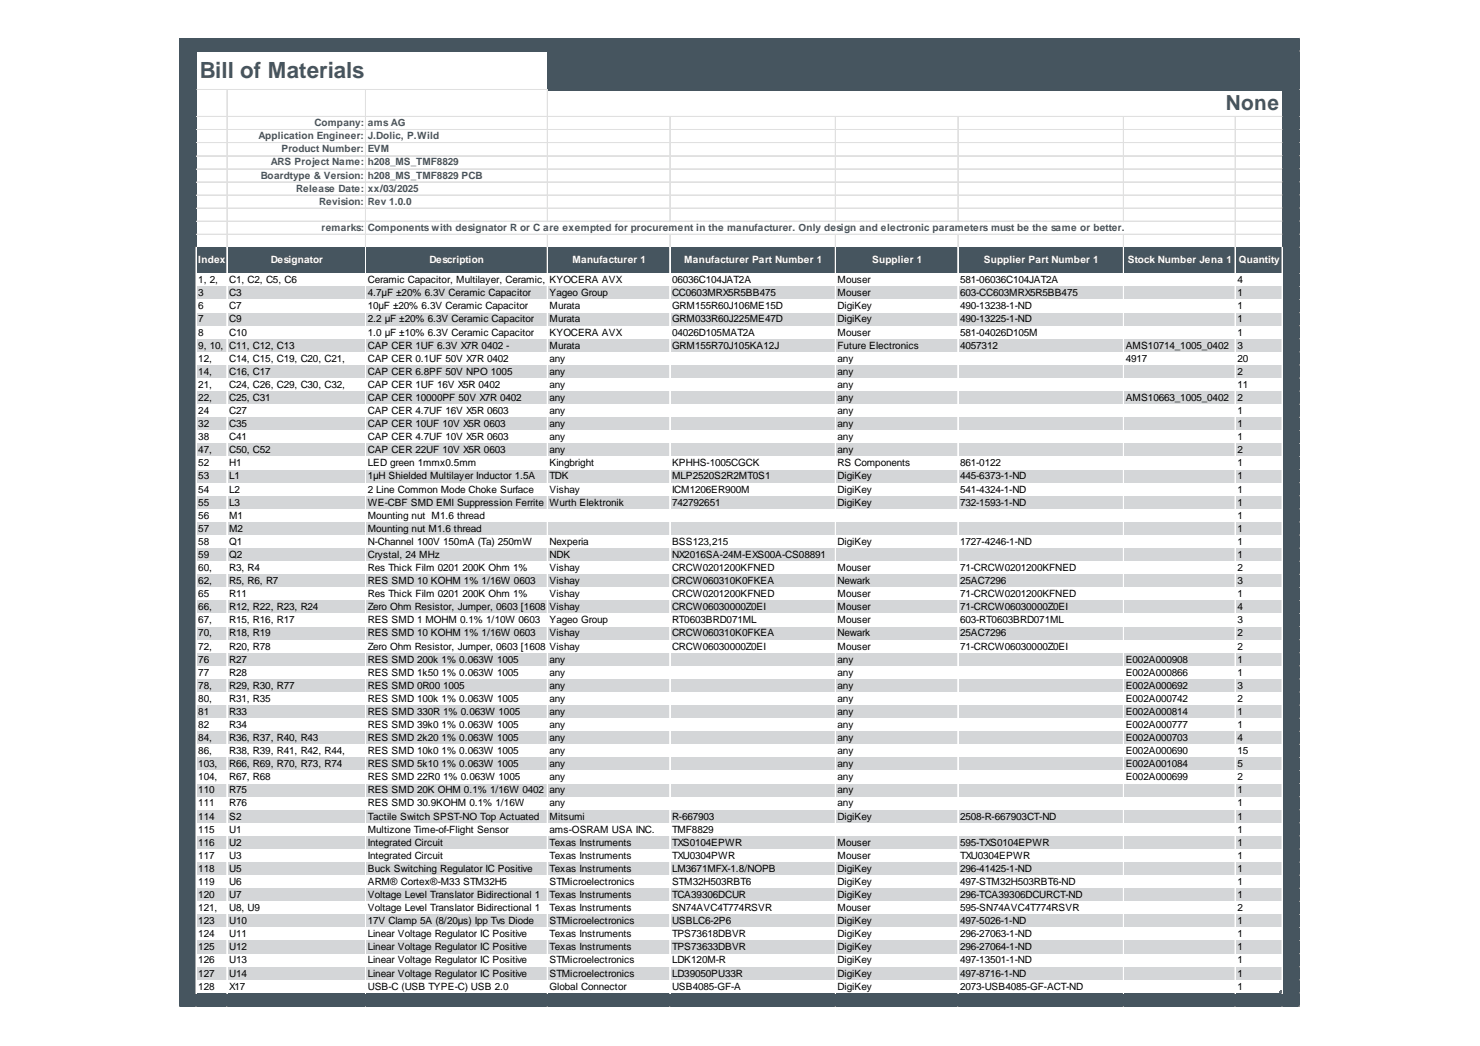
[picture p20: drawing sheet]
<svg xmlns="http://www.w3.org/2000/svg" width="297mm" height="210mm" viewBox="0 0 297 210" stroke-linecap="round" stroke-linejoin="round" font-family="sans-serif">
<defs><g id="words">
<text font-size="4.5" fill="#46555f" x="40.1" y="15.7">Bill of Materials</text>
<text font-size="4.2" fill="#46555f" x="246" y="22">None</text>
<g font-size="2" fill="#46555f">
<text x="51.9" y="28">Application Engineer:</text>
<text x="63.1" y="25.3">Company:</text>
<text x="73.8" y="25.3">ams AG</text>
<text x="73.8" y="28">J.Dolic, P.Wild</text>
<text x="52.3" y="35.8">Boardtype &amp; Version:</text>
<text x="54.3" y="33.2">ARS Project Name:</text>
<text x="56.5" y="30.6">Product Number:</text>
<text x="73.8" y="30.6">EVM</text>
<text x="73.8" y="33.2">h208_MS_TMF8829</text>
<text x="73.8" y="35.8">h208_MS_TMF8829 PCB</text>
<text x="59.4" y="38.5">Release Date:</text>
<text x="64.1" y="41.1">Revision:</text>
<text x="73.8" y="38.5">xx/03/2025</text>
<text x="73.8" y="41.1">Rev 1.0.0</text>
<text x="64.5" y="46.3">remarks:</text>
<text x="73.8" y="46.3">Components with designator R or C are exempted for procurement in the manufacturer. Only design and electronic parameters must be the same or better.</text>
</g>
<g font-size="2" fill="#fff">
<text x="39.8" y="52.8">Index</text>
<text x="54.3" y="52.8">Designator</text>
<text x="86.2" y="52.8">Description</text>
<text x="114.9" y="52.8">Manufacturer 1</text>
<text x="137.3" y="52.8">Manufacturer Part Number 1</text>
<text x="175.1" y="52.8">Supplier 1</text>
<text x="197.5" y="52.8">Supplier Part Number 1</text>
<text x="226.4" y="52.8">Stock Number Jena 1</text>
<text x="248.6" y="52.8">Quantity</text>
</g>
<g font-size="2">
<text x="39.8" y="56.8">1, 2,</text>
<text x="39.8" y="59.5">3</text>
<text x="46" y="56.8">C1, C2, C5, C6</text>
<text x="46" y="59.5">C3</text>
<text x="73.8" y="56.8">Ceramic Capacitor, Multilayer, Ceramic,</text>
<text x="73.8" y="59.5">4.7µF ±20% 6.3V Ceramic Capacitor</text>
<text x="110.3" y="56.8">KYOCERA AVX</text>
<text x="110.3" y="59.5">Yageo Group</text>
<text x="134.9" y="56.8">06036C104JAT2A</text>
<text x="134.9" y="59.5">CC0603MRX5R5BB475</text>
<text x="168.1" y="56.8">Mouser</text>
<text x="168.1" y="59.5">Mouser</text>
<text x="192.7" y="56.8">581-06036C104JAT2A</text>
<text x="192.7" y="59.5">603-CC603MRX5R5BB475</text>
<text x="248.3" y="56.8">4</text>
<text x="248.3" y="59.5">1</text>
<text x="39.8" y="62.1">6</text>
<text x="39.8" y="64.7">7</text>
<text x="46" y="62.1">C7</text>
<text x="46" y="64.7">C9</text>
<text x="73.8" y="62.1">10µF ±20% 6.3V Ceramic Capacitor</text>
<text x="73.8" y="64.7">2.2 µF ±20% 6.3V Ceramic Capacitor</text>
<text x="110.3" y="62.1">Murata</text>
<text x="110.3" y="64.7">Murata</text>
<text x="134.9" y="62.1">GRM155R60J106ME15D</text>
<text x="134.9" y="64.7">GRM033R60J225ME47D</text>
<text x="168.1" y="62.1">DigiKey</text>
<text x="168.1" y="64.7">DigiKey</text>
<text x="192.7" y="62.1">490-13238-1-ND</text>
<text x="192.7" y="64.7">490-13225-1-ND</text>
<text x="248.3" y="62.1">1</text>
<text x="248.3" y="64.7">1</text>
<text x="39.8" y="67.3">8</text>
<text x="39.8" y="70">9, 10,</text>
<text x="46" y="67.3">C10</text>
<text x="46" y="70">C11, C12, C13</text>
<text x="73.8" y="67.3">1.0 µF ±10% 6.3V Ceramic Capacitor</text>
<text x="73.8" y="70">CAP CER 1UF 6.3V X7R 0402 -</text>
<text x="110.3" y="67.3">KYOCERA AVX</text>
<text x="110.3" y="70">Murata</text>
<text x="134.9" y="67.3">04026D105MAT2A</text>
<text x="134.9" y="70">GRM155R70J105KA12J</text>
<text x="168.1" y="67.3">Mouser</text>
<text x="168.1" y="70">Future Electronics</text>
<text x="192.7" y="67.3">581-04026D105M</text>
<text x="192.7" y="70">4057312</text>
<text x="225.9" y="70">AMS10714_1005_0402</text>
<text x="248.3" y="67.3">1</text>
<text x="248.3" y="70">3</text>
<text x="39.8" y="72.6">12,</text>
<text x="39.8" y="75.2">14,</text>
<text x="39.8" y="77.8">21,</text>
<text x="46" y="72.6">C14, C15, C19, C20, C21,</text>
<text x="46" y="75.2">C16, C17</text>
<text x="46" y="77.8">C24, C26, C29, C30, C32,</text>
<text x="73.8" y="72.6">CAP CER 0.1UF 50V X7R 0402</text>
<text x="73.8" y="75.2">CAP CER 6.8PF 50V NPO 1005</text>
<text x="73.8" y="77.8">CAP CER 1UF 16V X5R 0402</text>
<text x="110.3" y="72.6">any</text>
<text x="110.3" y="75.2">any</text>
<text x="110.3" y="77.8">any</text>
<text x="168.1" y="72.6">any</text>
<text x="168.1" y="75.2">any</text>
<text x="168.1" y="77.8">any</text>
<text x="225.9" y="72.6">4917</text>
<text x="248.3" y="72.6">20</text>
<text x="248.3" y="75.2">2</text>
<text x="248.3" y="77.8">11</text>
<text x="39.8" y="80.5">22,</text>
<text x="39.8" y="83.1">24</text>
<text x="46" y="80.5">C25, C31</text>
<text x="46" y="83.1">C27</text>
<text x="73.8" y="80.5">CAP CER 10000PF 50V X7R 0402</text>
<text x="73.8" y="83.1">CAP CER 4.7UF 16V X5R 0603</text>
<text x="110.3" y="80.5">any</text>
<text x="110.3" y="83.1">any</text>
<text x="168.1" y="80.5">any</text>
<text x="168.1" y="83.1">any</text>
<text x="225.9" y="80.5">AMS10663_1005_0402</text>
<text x="248.3" y="80.5">2</text>
<text x="248.3" y="83.1">1</text>
<text x="39.8" y="85.7">32</text>
<text x="39.8" y="88.3">38</text>
<text x="46" y="85.7">C35</text>
<text x="46" y="88.3">C41</text>
<text x="73.8" y="85.7">CAP CER 10UF 10V X5R 0603</text>
<text x="73.8" y="88.3">CAP CER 4.7UF 10V X5R 0603</text>
<text x="110.3" y="85.7">any</text>
<text x="110.3" y="88.3">any</text>
<text x="168.1" y="85.7">any</text>
<text x="168.1" y="88.3">any</text>
<text x="248.3" y="85.7">1</text>
<text x="248.3" y="88.3">1</text>
<text x="39.8" y="91">47,</text>
<text x="39.8" y="93.6">52</text>
<text x="46" y="91">C50, C52</text>
<text x="46" y="93.6">H1</text>
<text x="73.8" y="91">CAP CER 22UF 10V X5R 0603</text>
<text x="73.8" y="93.6">LED green 1mmx0.5mm</text>
<text x="110.3" y="91">any</text>
<text x="110.3" y="93.6">Kingbright</text>
<text x="134.9" y="93.6">KPHHS-1005CGCK</text>
<text x="168.1" y="91">any</text>
<text x="168.1" y="93.6">RS Components</text>
<text x="192.7" y="93.6">861-0122</text>
<text x="248.3" y="91">2</text>
<text x="248.3" y="93.6">1</text>
<text x="39.8" y="96.2">53</text>
<text x="39.8" y="98.8">54</text>
<text x="39.8" y="101.5">55</text>
<text x="46" y="96.2">L1</text>
<text x="46" y="98.8">L2</text>
<text x="46" y="101.5">L3</text>
<text x="73.8" y="96.2">1µH Shielded Multilayer Inductor 1.5A</text>
<text x="73.8" y="98.8">2 Line Common Mode Choke Surface</text>
<text x="73.8" y="101.5">WE-CBF SMD EMI Suppression Ferrite</text>
<text x="110.3" y="96.2">TDK</text>
<text x="110.3" y="98.8">Vishay</text>
<text x="110.3" y="101.5">Wurth Elektronik</text>
<text x="134.9" y="96.2">MLP2520S2R2MT0S1</text>
<text x="134.9" y="98.8">ICM1206ER900M</text>
<text x="134.9" y="101.5">742792651</text>
<text x="168.1" y="96.2">DigiKey</text>
<text x="168.1" y="98.8">DigiKey</text>
<text x="168.1" y="101.5">DigiKey</text>
<text x="192.7" y="96.2">445-6373-1-ND</text>
<text x="192.7" y="98.8">541-4324-1-ND</text>
<text x="192.7" y="101.5">732-1593-1-ND</text>
<text x="248.3" y="96.2">1</text>
<text x="248.3" y="98.8">1</text>
<text x="248.3" y="101.5">1</text>
<text x="39.8" y="104.1">56</text>
<text x="39.8" y="106.7">57</text>
<text x="46" y="104.1">M1</text>
<text x="46" y="106.7">M2</text>
<text x="73.8" y="104.1">Mounting nut M1.6 thread</text>
<text x="73.8" y="106.7">Mounting nut M1.6 thread</text>
<text x="248.3" y="104.1">1</text>
<text x="248.3" y="106.7">1</text>
<text x="39.8" y="109.3">58</text>
<text x="39.8" y="112">59</text>
<text x="46" y="109.3">Q1</text>
<text x="46" y="112">Q2</text>
<text x="73.8" y="109.3">N-Channel 100V 150mA (Ta) 250mW</text>
<text x="73.8" y="112">Crystal, 24 MHz</text>
<text x="110.3" y="109.3">Nexperia</text>
<text x="110.3" y="112">NDK</text>
<text x="134.9" y="109.3">BSS123,215</text>
<text x="134.9" y="112">NX2016SA-24M-EXS00A-CS08891</text>
<text x="168.1" y="109.3">DigiKey</text>
<text x="192.7" y="109.3">1727-4246-1-ND</text>
<text x="248.3" y="109.3">1</text>
<text x="248.3" y="112">1</text>
<text x="39.8" y="114.6">60,</text>
<text x="39.8" y="117.2">62,</text>
<text x="39.8" y="119.8">65</text>
<text x="46" y="114.6">R3, R4</text>
<text x="46" y="117.2">R5, R6, R7</text>
<text x="46" y="119.8">R11</text>
<text x="73.8" y="114.6">Res Thick Film 0201</text>
<text x="73.8" y="117.2">RES SMD 10 KOHM 1% 1/16W 0603</text>
<text x="73.8" y="119.8">Res Thick Film 0201</text>
<text x="92.8" y="114.6">200K Ohm 1%</text>
<text x="92.8" y="119.8">200K Ohm 1%</text>
<text x="110.3" y="114.6">Vishay</text>
<text x="110.3" y="117.2">Vishay</text>
<text x="110.3" y="119.8">Vishay</text>
<text x="134.9" y="114.6">CRCW0201200KFNED</text>
<text x="134.9" y="117.2">CRCW060310K0FKEA</text>
<text x="134.9" y="119.8">CRCW0201200KFNED</text>
<text x="168.1" y="114.6">Mouser</text>
<text x="168.1" y="117.2">Newark</text>
<text x="168.1" y="119.8">Mouser</text>
<text x="192.7" y="114.6">71-CRCW0201200KFNED</text>
<text x="192.7" y="117.2">25AC7296</text>
<text x="192.7" y="119.8">71-CRCW0201200KFNED</text>
<text x="248.3" y="114.6">2</text>
<text x="248.3" y="117.2">3</text>
<text x="248.3" y="119.8">1</text>
<text x="39.8" y="122.5">66,</text>
<text x="39.8" y="125.1">67,</text>
<text x="46" y="122.5">R12, R22, R23, R24</text>
<text x="46" y="125.1">R15, R16, R17</text>
<text x="73.8" y="122.5">Zero Ohm Resistor, Jumper, 0603 [1608</text>
<text x="73.8" y="125.1">RES SMD 1 MOHM 0.1% 1/10W 0603</text>
<text x="110.3" y="122.5">Vishay</text>
<text x="110.3" y="125.1">Yageo Group</text>
<text x="134.9" y="122.5">CRCW06030000Z0EI</text>
<text x="134.9" y="125.1">RT0603BRD071ML</text>
<text x="168.1" y="122.5">Mouser</text>
<text x="168.1" y="125.1">Mouser</text>
<text x="192.7" y="122.5">71-CRCW06030000Z0EI</text>
<text x="192.7" y="125.1">603-RT0603BRD071ML</text>
<text x="248.3" y="122.5">4</text>
<text x="248.3" y="125.1">3</text>
<text x="39.8" y="127.7">70,</text>
<text x="39.8" y="130.3">72,</text>
<text x="46" y="127.7">R18, R19</text>
<text x="46" y="130.3">R20, R78</text>
<text x="73.8" y="127.7">RES SMD 10 KOHM 1% 1/16W 0603</text>
<text x="73.8" y="130.3">Zero Ohm Resistor, Jumper, 0603 [1608</text>
<text x="110.3" y="127.7">Vishay</text>
<text x="110.3" y="130.3">Vishay</text>
<text x="134.9" y="127.7">CRCW060310K0FKEA</text>
<text x="134.9" y="130.3">CRCW06030000Z0EI</text>
<text x="168.1" y="127.7">Newark</text>
<text x="168.1" y="130.3">Mouser</text>
<text x="192.7" y="127.7">25AC7296</text>
<text x="192.7" y="130.3">71-CRCW06030000Z0EI</text>
<text x="248.3" y="127.7">2</text>
<text x="248.3" y="130.3">2</text>
<text x="39.8" y="133">76</text>
<text x="39.8" y="135.6">77</text>
<text x="46" y="133">R27</text>
<text x="46" y="135.6">R28</text>
<text x="73.8" y="133">RES SMD 200k 1% 0.063W 1005</text>
<text x="73.8" y="135.6">RES SMD 1k50</text>
<text x="88.6" y="135.6">1% 0.063W 1005</text>
<text x="110.3" y="133">any</text>
<text x="110.3" y="135.6">any</text>
<text x="168.1" y="133">any</text>
<text x="168.1" y="135.6">any</text>
<text x="225.9" y="133">E002A000908</text>
<text x="225.9" y="135.6">E002A000866</text>
<text x="248.3" y="133">1</text>
<text x="248.3" y="135.6">1</text>
<text x="39.8" y="138.2">78,</text>
<text x="39.8" y="140.8">80,</text>
<text x="39.8" y="143.5">81</text>
<text x="46" y="138.2">R29, R30, R77</text>
<text x="46" y="140.8">R31, R35</text>
<text x="46" y="143.5">R33</text>
<text x="73.8" y="138.2">RES SMD 0R00</text>
<text x="73.8" y="140.8">RES SMD 100k 1% 0.063W 1005</text>
<text x="73.8" y="143.5">RES SMD 330R 1% 0.063W 1005</text>
<text x="88.9" y="138.2">1005</text>
<text x="110.3" y="138.2">any</text>
<text x="110.3" y="140.8">any</text>
<text x="110.3" y="143.5">any</text>
<text x="168.1" y="138.2">any</text>
<text x="168.1" y="140.8">any</text>
<text x="168.1" y="143.5">any</text>
<text x="225.9" y="138.2">E002A000692</text>
<text x="225.9" y="140.8">E002A000742</text>
<text x="225.9" y="143.5">E002A000814</text>
<text x="248.3" y="138.2">3</text>
<text x="248.3" y="140.8">2</text>
<text x="248.3" y="143.5">1</text>
<text x="39.8" y="146.1">82</text>
<text x="39.8" y="148.7">84,</text>
<text x="46" y="146.1">R34</text>
<text x="46" y="148.7">R36, R37, R40, R43</text>
<text x="73.8" y="146.1">RES SMD 39k0</text>
<text x="73.8" y="148.7">RES SMD 2k20</text>
<text x="88.6" y="146.1">1% 0.063W 1005</text>
<text x="88.6" y="148.7">1% 0.063W 1005</text>
<text x="110.3" y="146.1">any</text>
<text x="110.3" y="148.7">any</text>
<text x="168.1" y="146.1">any</text>
<text x="168.1" y="148.7">any</text>
<text x="225.9" y="146.1">E002A000777</text>
<text x="225.9" y="148.7">E002A000703</text>
<text x="248.3" y="146.1">1</text>
<text x="248.3" y="148.7">4</text>
<text x="39.8" y="151.3">86,</text>
<text x="39.8" y="154">103,</text>
<text x="46" y="151.3">R38, R39, R41, R42, R44,</text>
<text x="46" y="154">R66, R69, R70, R73, R74</text>
<text x="73.8" y="151.3">RES SMD 10k0</text>
<text x="73.8" y="154">RES SMD 5k10</text>
<text x="88.6" y="151.3">1% 0.063W 1005</text>
<text x="88.6" y="154">1% 0.063W 1005</text>
<text x="110.3" y="151.3">any</text>
<text x="110.3" y="154">any</text>
<text x="168.1" y="151.3">any</text>
<text x="168.1" y="154">any</text>
<text x="225.9" y="151.3">E002A000690</text>
<text x="225.9" y="154">E002A001084</text>
<text x="248.3" y="151.3">15</text>
<text x="248.3" y="154">5</text>
<text x="39.8" y="156.6">104,</text>
<text x="39.8" y="159.2">110</text>
<text x="39.8" y="161.8">111</text>
<text x="46" y="156.6">R67, R68</text>
<text x="46" y="159.2">R75</text>
<text x="46" y="161.8">R76</text>
<text x="73.8" y="156.6">RES SMD 22R0</text>
<text x="73.8" y="159.2">RES SMD 20K OHM 0.1% 1/16W 0402</text>
<text x="73.8" y="161.8">RES SMD 30.9KOHM 0.1% 1/16W</text>
<text x="88.9" y="156.6">1% 0.063W 1005</text>
<text x="110.3" y="156.6">any</text>
<text x="110.3" y="159.2">any</text>
<text x="110.3" y="161.8">any</text>
<text x="168.1" y="156.6">any</text>
<text x="168.1" y="159.2">any</text>
<text x="168.1" y="161.8">any</text>
<text x="225.9" y="156.6">E002A000699</text>
<text x="248.3" y="156.6">2</text>
<text x="248.3" y="159.2">1</text>
<text x="248.3" y="161.8">1</text>
<text x="39.8" y="164.5">114</text>
<text x="39.8" y="167.1">115</text>
<text x="46" y="164.5">S2</text>
<text x="46" y="167.1">U1</text>
<text x="73.8" y="164.5">Tactile Switch SPST-NO Top Actuated</text>
<text x="73.8" y="167.1">Multizone Time-of-Flight Sensor</text>
<text x="110.3" y="164.5">Mitsumi</text>
<text x="110.3" y="167.1">ams-OSRAM USA INC.</text>
<text x="134.9" y="164.5">R-667903</text>
<text x="134.9" y="167.1">TMF8829</text>
<text x="168.1" y="164.5">DigiKey</text>
<text x="192.7" y="164.5">2508-R-667903CT-ND</text>
<text x="248.3" y="164.5">1</text>
<text x="248.3" y="167.1">1</text>
<text x="39.8" y="169.7">116</text>
<text x="39.8" y="172.3">117</text>
<text x="46" y="169.7">U2</text>
<text x="46" y="172.3">U3</text>
<text x="73.8" y="169.7">Integrated Circuit</text>
<text x="73.8" y="172.3">Integrated Circuit</text>
<text x="110.3" y="169.7">Texas Instruments</text>
<text x="110.3" y="172.3">Texas Instruments</text>
<text x="134.9" y="169.7">TXS0104EPWR</text>
<text x="134.9" y="172.3">TXU0304PWR</text>
<text x="168.1" y="169.7">Mouser</text>
<text x="168.1" y="172.3">Mouser</text>
<text x="192.7" y="169.7">595-TXS0104EPWR</text>
<text x="192.7" y="172.3">TXU0304EPWR</text>
<text x="248.3" y="169.7">1</text>
<text x="248.3" y="172.3">1</text>
<text x="39.8" y="175">118</text>
<text x="39.8" y="177.6">119</text>
<text x="46" y="175">U5</text>
<text x="46" y="177.6">U6</text>
<text x="73.8" y="175">Buck Switching Regulator IC Positive</text>
<text x="73.8" y="177.6">ARM® Cortex®-M33 STM32H5</text>
<text x="110.3" y="175">Texas Instruments</text>
<text x="110.3" y="177.6">STMicroelectronics</text>
<text x="134.9" y="175">LM3671MFX-1.8/NOPB</text>
<text x="134.9" y="177.6">STM32H503RBT6</text>
<text x="168.1" y="175">DigiKey</text>
<text x="168.1" y="177.6">DigiKey</text>
<text x="192.7" y="175">296-41425-1-ND</text>
<text x="192.7" y="177.6">497-STM32H503RBT6-ND</text>
<text x="248.3" y="175">1</text>
<text x="248.3" y="177.6">1</text>
<text x="39.8" y="180.2">120</text>
<text x="39.8" y="182.8">121,</text>
<text x="39.8" y="185.5">123</text>
<text x="46" y="180.2">U7</text>
<text x="46" y="182.8">U8, U9</text>
<text x="46" y="185.5">U10</text>
<text x="73.8" y="180.2">Voltage Level Translator Bidirectional 1</text>
<text x="73.8" y="182.8">Voltage Level Translator Bidirectional 1</text>
<text x="73.8" y="185.5">17V Clamp 5A (8/20µs) Ipp Tvs Diode</text>
<text x="110.3" y="180.2">Texas Instruments</text>
<text x="110.3" y="182.8">Texas Instruments</text>
<text x="110.3" y="185.5">STMicroelectronics</text>
<text x="134.9" y="180.2">TCA39306DCUR</text>
<text x="134.9" y="182.8">SN74AVC4T774RSVR</text>
<text x="134.9" y="185.5">USBLC6-2P6</text>
<text x="168.1" y="180.2">DigiKey</text>
<text x="168.1" y="182.8">Mouser</text>
<text x="168.1" y="185.5">DigiKey</text>
<text x="192.7" y="180.2">296-TCA39306DCURCT-ND</text>
<text x="192.7" y="182.8">595-SN74AVC4T774RSVR</text>
<text x="192.7" y="185.5">497-5026-1-ND</text>
<text x="248.3" y="180.2">1</text>
<text x="248.3" y="182.8">2</text>
<text x="248.3" y="185.5">1</text>
<text x="39.8" y="188.1">124</text>
<text x="39.8" y="190.7">125</text>
<text x="46" y="188.1">U11</text>
<text x="46" y="190.7">U12</text>
<text x="73.8" y="188.1">Linear Voltage Regulator IC Positive</text>
<text x="73.8" y="190.7">Linear Voltage Regulator IC Positive</text>
<text x="110.3" y="188.1">Texas Instruments</text>
<text x="110.3" y="190.7">Texas Instruments</text>
<text x="134.9" y="188.1">TPS73618DBVR</text>
<text x="134.9" y="190.7">TPS73633DBVR</text>
<text x="168.1" y="188.1">DigiKey</text>
<text x="168.1" y="190.7">DigiKey</text>
<text x="192.7" y="188.1">296-27063-1-ND</text>
<text x="192.7" y="190.7">296-27064-1-ND</text>
<text x="248.3" y="188.1">1</text>
<text x="248.3" y="190.7">1</text>
<text x="39.8" y="193.3">126</text>
<text x="39.8" y="196">127</text>
<text x="46" y="193.3">U13</text>
<text x="46" y="196">U14</text>
<text x="73.8" y="193.3">Linear Voltage Regulator IC Positive</text>
<text x="73.8" y="196">Linear Voltage Regulator IC Positive</text>
<text x="110.3" y="193.3">STMicroelectronics</text>
<text x="110.3" y="196">STMicroelectronics</text>
<text x="134.9" y="193.3">LDK120M-R</text>
<text x="134.9" y="196">LD39050PU33R</text>
<text x="168.1" y="193.3">DigiKey</text>
<text x="168.1" y="196">DigiKey</text>
<text x="192.7" y="193.3">497-13501-1-ND</text>
<text x="192.7" y="196">497-8716-1-ND</text>
<text x="248.3" y="193.3">1</text>
<text x="248.3" y="196">1</text>
<text x="39.8" y="198.6">128</text>
<text x="46" y="198.6">X17</text>
<text x="73.8" y="198.6">USB-C (USB TYPE-C) USB 2.0</text>
<text x="110.3" y="198.6">Global Connector</text>
<text x="134.9" y="198.6">USB4085-GF-A</text>
<text x="168.1" y="198.6">DigiKey</text>
<text x="192.7" y="198.6">2073-USB4085-GF-ACT-ND</text>
<text x="248.3" y="198.6">1</text>
</g>
</g></defs>
<g fill="#46555f">
<path d="M36 7.7h3.5v2.7h-3.5z"/>
<path d="M39.3 7.7h221.6v2.7h-221.6z"/>
<path d="M36 10.2h3.5v7.9h-3.5z"/>
<path d="M109.8 10.2h24.8v7.9h-24.8z"/>
<path d="M134.4 10.2h126.5v7.9h-126.5z"/>
<path d="M36 18h3.5v31.8h-3.5z"/>
<path d="M257.3 18h3.6v31.8h-3.6z"/>
<path d="M36 49.6h224.9v5.4h-224.9z"/>
<path d="M36 54.9h3.5v2.7h-3.5z"/>
</g>
<path d="M39.3 54.9h218.2v2.7h-218.2z" fill="#fff"/>
<g fill="#46555f">
<path d="M257.3 54.9h3.6v2.7h-3.6z"/>
<path d="M36 57.5h3.5v2.8h-3.5z"/>
</g>
<path d="M39.3 57.5h218.2v2.8h-218.2z" fill="#d4d6d8"/>
<g fill="#46555f">
<path d="M257.3 57.5h3.6v2.8h-3.6z"/>
<path d="M36 60.1h3.5v2.8h-3.5z"/>
</g>
<path d="M39.3 60.1h218.2v2.8h-218.2z" fill="#fff"/>
<g fill="#46555f">
<path d="M257.3 60.1h3.6v2.8h-3.6z"/>
<path d="M36 62.7h3.5v2.8h-3.5z"/>
</g>
<path d="M39.3 62.7h218.2v2.8h-218.2z" fill="#d4d6d8"/>
<g fill="#46555f">
<path d="M257.3 62.7h3.6v2.8h-3.6z"/>
<path d="M36 65.4h3.5v2.7h-3.5z"/>
</g>
<path d="M39.3 65.4h218.2v2.7h-218.2z" fill="#fff"/>
<g fill="#46555f">
<path d="M257.3 65.4h3.6v2.7h-3.6z"/>
<path d="M36 68h3.5v2.8h-3.5z"/>
</g>
<path d="M39.3 68h218.2v2.8h-218.2z" fill="#d4d6d8"/>
<g fill="#46555f">
<path d="M257.3 68h3.6v2.8h-3.6z"/>
<path d="M36 70.6h3.5v2.8h-3.5z"/>
</g>
<path d="M39.3 70.6h218.2v2.8h-218.2z" fill="#fff"/>
<g fill="#46555f">
<path d="M257.3 70.6h3.6v2.8h-3.6z"/>
<path d="M36 73.2h3.5v2.8h-3.5z"/>
</g>
<path d="M39.3 73.2h218.2v2.8h-218.2z" fill="#d4d6d8"/>
<g fill="#46555f">
<path d="M257.3 73.2h3.6v2.8h-3.6z"/>
<path d="M36 75.9h3.5v2.7h-3.5z"/>
</g>
<path d="M39.3 75.9h218.2v2.7h-218.2z" fill="#fff"/>
<g fill="#46555f">
<path d="M257.3 75.9h3.6v2.7h-3.6z"/>
<path d="M36 78.5h3.5v2.8h-3.5z"/>
</g>
<path d="M39.3 78.5h218.2v2.8h-218.2z" fill="#d4d6d8"/>
<g fill="#46555f">
<path d="M257.3 78.5h3.6v2.8h-3.6z"/>
<path d="M36 81.1h3.5v2.8h-3.5z"/>
</g>
<path d="M39.3 81.1h218.2v2.8h-218.2z" fill="#fff"/>
<g fill="#46555f">
<path d="M257.3 81.1h3.6v2.8h-3.6z"/>
<path d="M36 83.7h3.5v2.8h-3.5z"/>
</g>
<path d="M39.3 83.7h218.2v2.8h-218.2z" fill="#d4d6d8"/>
<g fill="#46555f">
<path d="M257.3 83.7h3.6v2.8h-3.6z"/>
<path d="M36 86.4h3.5v2.7h-3.5z"/>
</g>
<path d="M39.3 86.4h218.2v2.7h-218.2z" fill="#fff"/>
<g fill="#46555f">
<path d="M257.3 86.4h3.6v2.7h-3.6z"/>
<path d="M36 89h3.5v2.8h-3.5z"/>
</g>
<path d="M39.3 89h218.2v2.8h-218.2z" fill="#d4d6d8"/>
<g fill="#46555f">
<path d="M257.3 89h3.6v2.8h-3.6z"/>
<path d="M36 91.6h3.5v2.8h-3.5z"/>
</g>
<path d="M39.3 91.6h218.2v2.8h-218.2z" fill="#fff"/>
<g fill="#46555f">
<path d="M257.3 91.6h3.6v2.8h-3.6z"/>
<path d="M36 94.2h3.5v2.8h-3.5z"/>
</g>
<path d="M39.3 94.2h218.2v2.8h-218.2z" fill="#d4d6d8"/>
<g fill="#46555f">
<path d="M257.3 94.2h3.6v2.8h-3.6z"/>
<path d="M36 96.9h3.5v2.7h-3.5z"/>
</g>
<path d="M39.3 96.9h218.2v2.7h-218.2z" fill="#fff"/>
<g fill="#46555f">
<path d="M257.3 96.9h3.6v2.7h-3.6z"/>
<path d="M36 99.5h3.5v2.8h-3.5z"/>
</g>
<path d="M39.3 99.5h218.2v2.8h-218.2z" fill="#d4d6d8"/>
<g fill="#46555f">
<path d="M257.3 99.5h3.6v2.8h-3.6z"/>
<path d="M36 102.1h3.5v2.8h-3.5z"/>
</g>
<path d="M39.3 102.1h218.2v2.8h-218.2z" fill="#fff"/>
<g fill="#46555f">
<path d="M257.3 102.1h3.6v2.8h-3.6z"/>
<path d="M36 104.7h3.5v2.8h-3.5z"/>
</g>
<path d="M39.3 104.7h218.2v2.8h-218.2z" fill="#d4d6d8"/>
<g fill="#46555f">
<path d="M257.3 104.7h3.6v2.8h-3.6z"/>
<path d="M36 107.4h3.5v2.7h-3.5z"/>
</g>
<path d="M39.3 107.4h218.2v2.7h-218.2z" fill="#fff"/>
<g fill="#46555f">
<path d="M257.3 107.4h3.6v2.7h-3.6z"/>
<path d="M36 110h3.5v2.8h-3.5z"/>
</g>
<path d="M39.3 110h218.2v2.8h-218.2z" fill="#d4d6d8"/>
<g fill="#46555f">
<path d="M257.3 110h3.6v2.8h-3.6z"/>
<path d="M36 112.6h3.5v2.8h-3.5z"/>
</g>
<path d="M39.3 112.6h218.2v2.8h-218.2z" fill="#fff"/>
<g fill="#46555f">
<path d="M257.3 112.6h3.6v2.8h-3.6z"/>
<path d="M36 115.2h3.5v2.8h-3.5z"/>
</g>
<path d="M39.3 115.2h218.2v2.8h-218.2z" fill="#d4d6d8"/>
<g fill="#46555f">
<path d="M257.3 115.2h3.6v2.8h-3.6z"/>
<path d="M36 117.9h3.5v2.7h-3.5z"/>
</g>
<path d="M39.3 117.9h218.2v2.7h-218.2z" fill="#fff"/>
<g fill="#46555f">
<path d="M257.3 117.9h3.6v2.7h-3.6z"/>
<path d="M36 120.5h3.5v2.8h-3.5z"/>
</g>
<path d="M39.3 120.5h218.2v2.8h-218.2z" fill="#d4d6d8"/>
<g fill="#46555f">
<path d="M257.3 120.5h3.6v2.8h-3.6z"/>
<path d="M36 123.1h3.5v2.8h-3.5z"/>
</g>
<path d="M39.3 123.1h218.2v2.8h-218.2z" fill="#fff"/>
<g fill="#46555f">
<path d="M257.3 123.1h3.6v2.8h-3.6z"/>
<path d="M36 125.7h3.5v2.8h-3.5z"/>
</g>
<path d="M39.3 125.7h218.2v2.8h-218.2z" fill="#d4d6d8"/>
<g fill="#46555f">
<path d="M257.3 125.7h3.6v2.8h-3.6z"/>
<path d="M36 128.4h3.5v2.7h-3.5z"/>
</g>
<path d="M39.3 128.4h218.2v2.7h-218.2z" fill="#fff"/>
<g fill="#46555f">
<path d="M257.3 128.4h3.6v2.7h-3.6z"/>
<path d="M36 131h3.5v2.8h-3.5z"/>
</g>
<path d="M39.3 131h218.2v2.8h-218.2z" fill="#d4d6d8"/>
<g fill="#46555f">
<path d="M257.3 131h3.6v2.8h-3.6z"/>
<path d="M36 133.6h3.5v2.8h-3.5z"/>
</g>
<path d="M39.3 133.6h218.2v2.8h-218.2z" fill="#fff"/>
<g fill="#46555f">
<path d="M257.3 133.6h3.6v2.8h-3.6z"/>
<path d="M36 136.2h3.5v2.8h-3.5z"/>
</g>
<path d="M39.3 136.2h218.2v2.8h-218.2z" fill="#d4d6d8"/>
<g fill="#46555f">
<path d="M257.3 136.2h3.6v2.8h-3.6z"/>
<path d="M36 138.9h3.5v2.7h-3.5z"/>
</g>
<path d="M39.3 138.9h218.2v2.7h-218.2z" fill="#fff"/>
<g fill="#46555f">
<path d="M257.3 138.9h3.6v2.7h-3.6z"/>
<path d="M36 141.5h3.5v2.8h-3.5z"/>
</g>
<path d="M39.3 141.5h218.2v2.8h-218.2z" fill="#d4d6d8"/>
<g fill="#46555f">
<path d="M257.3 141.5h3.6v2.8h-3.6z"/>
<path d="M36 144.1h3.5v2.8h-3.5z"/>
</g>
<path d="M39.3 144.1h218.2v2.8h-218.2z" fill="#fff"/>
<g fill="#46555f">
<path d="M257.3 144.1h3.6v2.8h-3.6z"/>
<path d="M36 146.7h3.5v2.8h-3.5z"/>
</g>
<path d="M39.3 146.7h218.2v2.8h-218.2z" fill="#d4d6d8"/>
<g fill="#46555f">
<path d="M257.3 146.7h3.6v2.8h-3.6z"/>
<path d="M36 149.4h3.5v2.7h-3.5z"/>
</g>
<path d="M39.3 149.4h218.2v2.7h-218.2z" fill="#fff"/>
<g fill="#46555f">
<path d="M257.3 149.4h3.6v2.7h-3.6z"/>
<path d="M36 152h3.5v2.8h-3.5z"/>
</g>
<path d="M39.3 152h218.2v2.8h-218.2z" fill="#d4d6d8"/>
<g fill="#46555f">
<path d="M257.3 152h3.6v2.8h-3.6z"/>
<path d="M36 154.6h3.5v2.8h-3.5z"/>
</g>
<path d="M39.3 154.6h218.2v2.8h-218.2z" fill="#fff"/>
<g fill="#46555f">
<path d="M257.3 154.6h3.6v2.8h-3.6z"/>
<path d="M36 157.2h3.5v2.8h-3.5z"/>
</g>
<path d="M39.3 157.2h218.2v2.8h-218.2z" fill="#d4d6d8"/>
<g fill="#46555f">
<path d="M257.3 157.2h3.6v2.8h-3.6z"/>
<path d="M36 159.9h3.5v2.7h-3.5z"/>
</g>
<path d="M39.3 159.9h218.2v2.7h-218.2z" fill="#fff"/>
<g fill="#46555f">
<path d="M257.3 159.9h3.6v2.7h-3.6z"/>
<path d="M36 162.5h3.5v2.8h-3.5z"/>
</g>
<path d="M39.3 162.5h218.2v2.8h-218.2z" fill="#d4d6d8"/>
<g fill="#46555f">
<path d="M257.3 162.5h3.6v2.8h-3.6z"/>
<path d="M36 165.1h3.5v2.8h-3.5z"/>
</g>
<path d="M39.3 165.1h218.2v2.8h-218.2z" fill="#fff"/>
<g fill="#46555f">
<path d="M257.3 165.1h3.6v2.8h-3.6z"/>
<path d="M36 167.7h3.5v2.8h-3.5z"/>
</g>
<path d="M39.3 167.7h218.2v2.8h-218.2z" fill="#d4d6d8"/>
<g fill="#46555f">
<path d="M257.3 167.7h3.6v2.8h-3.6z"/>
<path d="M36 170.4h3.5v2.7h-3.5z"/>
</g>
<path d="M39.3 170.4h218.2v2.7h-218.2z" fill="#fff"/>
<g fill="#46555f">
<path d="M257.3 170.4h3.6v2.7h-3.6z"/>
<path d="M36 173h3.5v2.8h-3.5z"/>
</g>
<path d="M39.3 173h218.2v2.8h-218.2z" fill="#d4d6d8"/>
<g fill="#46555f">
<path d="M257.3 173h3.6v2.8h-3.6z"/>
<path d="M36 175.6h3.5v2.8h-3.5z"/>
</g>
<path d="M39.3 175.6h218.2v2.8h-218.2z" fill="#fff"/>
<g fill="#46555f">
<path d="M257.3 175.6h3.6v2.8h-3.6z"/>
<path d="M36 178.2h3.5v2.8h-3.5z"/>
</g>
<path d="M39.3 178.2h218.2v2.8h-218.2z" fill="#d4d6d8"/>
<g fill="#46555f">
<path d="M257.3 178.2h3.6v2.8h-3.6z"/>
<path d="M36 180.9h3.5v2.8h-3.5z"/>
</g>
<path d="M39.3 180.9h218.2v2.8h-218.2z" fill="#fff"/>
<g fill="#46555f">
<path d="M257.3 180.9h3.6v2.8h-3.6z"/>
<path d="M36 183.5h3.5v2.8h-3.5z"/>
</g>
<path d="M39.3 183.5h218.2v2.8h-218.2z" fill="#d4d6d8"/>
<g fill="#46555f">
<path d="M257.3 183.5h3.6v2.8h-3.6z"/>
<path d="M36 186.1h3.5v2.8h-3.5z"/>
</g>
<path d="M39.3 186.1h218.2v2.8h-218.2z" fill="#fff"/>
<g fill="#46555f">
<path d="M257.3 186.1h3.6v2.8h-3.6z"/>
<path d="M36 188.7h3.5v2.8h-3.5z"/>
</g>
<path d="M39.3 188.7h218.2v2.8h-218.2z" fill="#d4d6d8"/>
<g fill="#46555f">
<path d="M257.3 188.7h3.6v2.8h-3.6z"/>
<path d="M36 191.4h3.5v2.8h-3.5z"/>
</g>
<path d="M39.3 191.4h218.2v2.8h-218.2z" fill="#fff"/>
<g fill="#46555f">
<path d="M257.3 191.4h3.6v2.8h-3.6z"/>
<path d="M36 194h3.5v2.8h-3.5z"/>
</g>
<path d="M39.3 194h218.2v2.8h-218.2z" fill="#d4d6d8"/>
<g fill="#46555f">
<path d="M257.3 194h3.6v2.8h-3.6z"/>
<path d="M36 196.6h3.5v2.8h-3.5z"/>
</g>
<path d="M39.3 196.6h218.2v2.8h-218.2z" fill="#fff"/>
<g fill="#46555f">
<path d="M257.3 196.6h3.6v2.8h-3.6z"/>
<path d="M36 199.2h224.9v2.8h-224.9z"/>
</g>
<g fill="none" stroke="#e0e0e0" stroke-width=".2">
<path d="M39.5 18h70.3M45.5 18.1v31.5M45.6 18.1v31.5M73.3 18.1v31.5M73.4 18.1v31.5M109.8 18.1v26.4M109.9 18.1v26.4M39.5 23.4h217.8M39.5 26h217.8M39.5 26.1h217.8M39.5 28.6h217.8M39.5 28.7h217.8"/>
<path d="M39.5 31.2h217.8M39.5 31.3h217.8M39.5 33.9h217.8M39.5 36.5h217.8M39.5 36.6h217.8M39.5 39.1h217.8M39.5 39.2h217.8M134.4 23.5v21M134.5 23.5v21M167.6 23.5v21M167.7 23.5v21M192.2 23.5v21"/>
<path d="M192.3 23.5v21M225.5 23.5v21M247.9 23.5v26.1M248 23.5v26.1M39.5 41.7h217.8M39.5 41.8h217.8M39.5 44.4h217.8M39.5 47h217.8M39.5 47.1h217.8M109.8 47.1v2.5M109.9 47.1v2.5M134.4 47.1v2.5"/>
<path d="M134.5 47.1v2.5M167.6 47.1v2.5M167.7 47.1v2.5M192.2 47.1v2.5M192.3 47.1v2.5M225.5 47.1v2.5"/>
</g>
<path d="M39.3 49.6v149.8" fill="none" stroke="#fff" stroke-width=".2"/>
<path d="M39.3 49.6h.2v149.8h-.2z" fill="#fff"/>
<path d="M45.5 49.6v149.8" fill="none" stroke="#fff" stroke-width=".2"/>
<path d="M45.5 49.6h.2v149.8h-.2z" fill="#fff"/>
<path d="M73.3 49.6v149.8" fill="none" stroke="#fff" stroke-width=".2"/>
<path d="M73.3 49.6h.2v149.8h-.2z" fill="#fff"/>
<path d="M109.8 49.6v149.8" fill="none" stroke="#fff" stroke-width=".2"/>
<path d="M109.8 49.6h.2v149.8h-.2z" fill="#fff"/>
<path d="M134.4 49.6v149.8" fill="none" stroke="#fff" stroke-width=".2"/>
<path d="M134.4 49.6h.2v149.8h-.2z" fill="#fff"/>
<path d="M167.6 49.6v149.8" fill="none" stroke="#fff" stroke-width=".2"/>
<path d="M167.6 49.6h.2v149.8h-.2z" fill="#fff"/>
<path d="M192.2 49.6v149.8" fill="none" stroke="#fff" stroke-width=".2"/>
<path d="M192.2 49.6h.2v149.8h-.2z" fill="#fff"/>
<path d="M225.5 49.6v149.8" fill="none" stroke="#fff" stroke-width=".2"/>
<path d="M225.5 49.6h.1v149.8h-.1z" fill="#fff"/>
<path d="M247.9 49.6v149.8" fill="none" stroke="#fff" stroke-width=".2"/>
<path d="M247.9 49.6h.1v149.8h-.1z" fill="#fff"/>
<path d="M257.3 49.6v149.8" fill="none" stroke="#fff" stroke-width=".2"/>
<path d="M257.3 49.6h.2v149.8h-.2z" fill="#fff"/>
<path d="M35.9 202v.1" fill="none" stroke="#e0e0e0" stroke-width=".2"/>
<path d="M35.9 202l.2 .1z" fill="#e0e0e0"/>
<path d="M39.3 202v.1" fill="none" stroke="#e0e0e0" stroke-width=".2"/>
<path d="M39.3 202l.2 .1z" fill="#e0e0e0"/>
<path d="M45.5 202v.1" fill="none" stroke="#e0e0e0" stroke-width=".2"/>
<path d="M45.5 202l.2 .1z" fill="#e0e0e0"/>
<path d="M73.3 202v.1" fill="none" stroke="#e0e0e0" stroke-width=".2"/>
<path d="M73.3 202l.2 .1z" fill="#e0e0e0"/>
<path d="M109.8 202v.1" fill="none" stroke="#e0e0e0" stroke-width=".2"/>
<path d="M109.8 202l.2 .1z" fill="#e0e0e0"/>
<path d="M134.4 202v.1" fill="none" stroke="#e0e0e0" stroke-width=".2"/>
<path d="M134.4 202l.2 .1z" fill="#e0e0e0"/>
<path d="M167.6 202v.1" fill="none" stroke="#e0e0e0" stroke-width=".2"/>
<path d="M167.6 202l.2 .1z" fill="#e0e0e0"/>
<path d="M192.2 202v.1" fill="none" stroke="#e0e0e0" stroke-width=".2"/>
<path d="M192.2 202l.2 .1z" fill="#e0e0e0"/>
<path d="M225.5 202v.1" fill="none" stroke="#e0e0e0" stroke-width=".2"/>
<path d="M225.5 202l.1 .1z" fill="#e0e0e0"/>
<path d="M247.9 202v.1" fill="none" stroke="#e0e0e0" stroke-width=".2"/>
<path d="M247.9 202l.1 .1z" fill="#e0e0e0"/>
<path d="M257.3 202v.1" fill="none" stroke="#e0e0e0" stroke-width=".2"/>
<path d="M257.3 202l.2 .1z" fill="#e0e0e0"/>
<path d="M260.7 202v.1" fill="none" stroke="#e0e0e0" stroke-width=".2"/>
<path d="M260.7 202l.2 .1z" fill="#e0e0e0"/>
<g fill="#485db1">
<path d="M257 198.9h.3v.3h-.3z"/>
<path d="M257.1 199.1h.2v.1h-.2z"/>
<path d="M256.7 198.9h.3v.3h-.3z"/>
<path d="M256.8 199.1h.2v.1h-.2z"/>
<path d="M257 198.6h.3v.3h-.3z"/>
<path d="M257.1 198.8h.2v.1h-.2z"/>
</g>
<use href="#words"/>
</svg>
